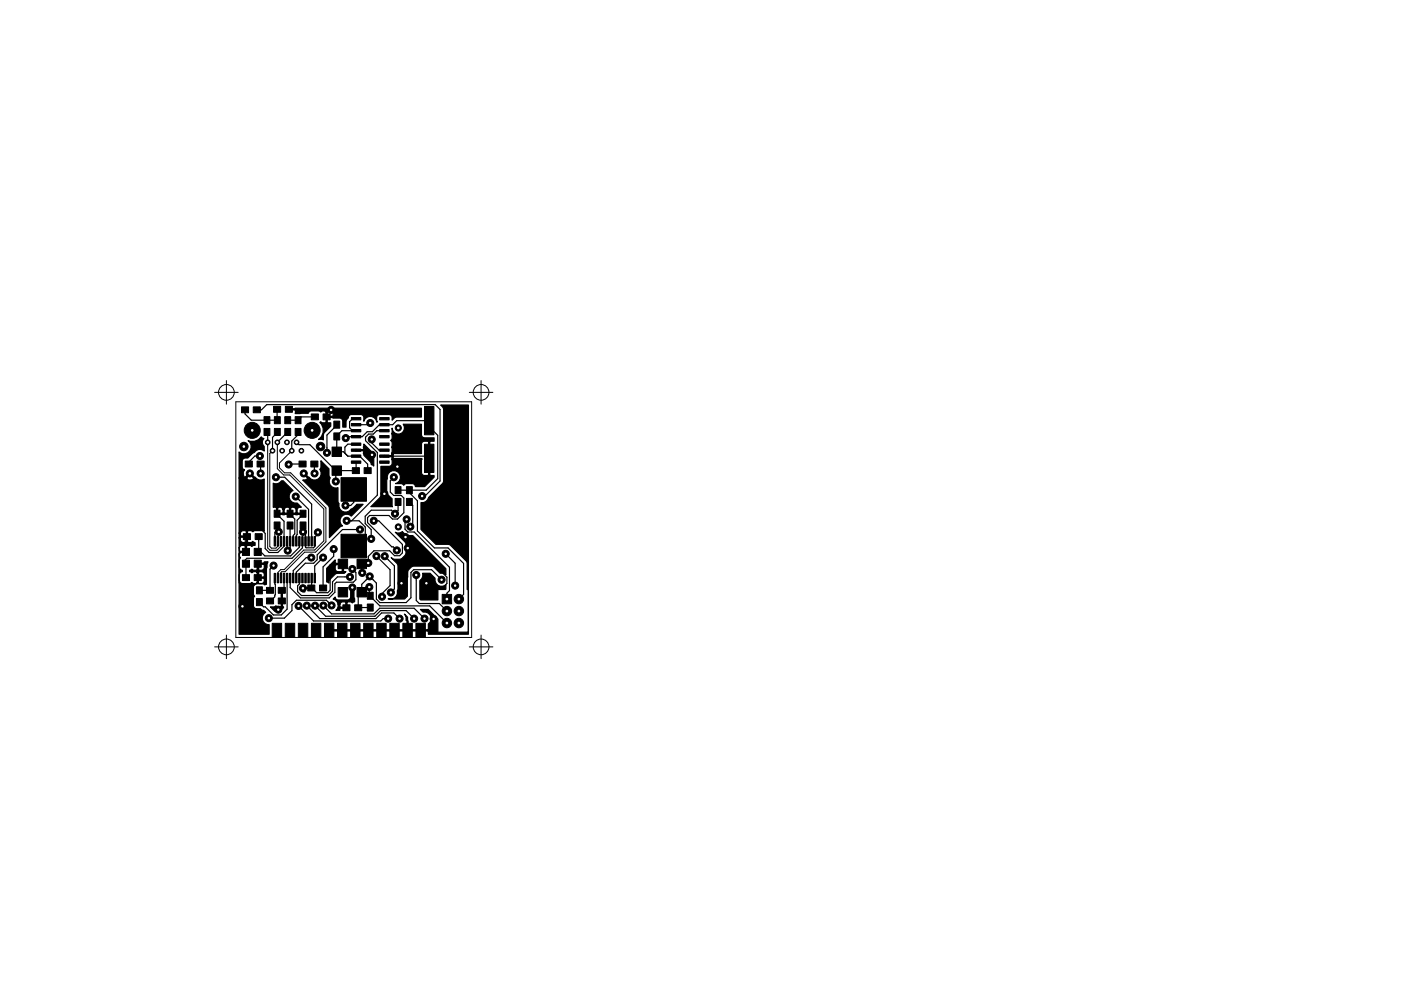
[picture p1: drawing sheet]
<svg xmlns="http://www.w3.org/2000/svg" width="297mm" height="210mm" viewBox="0 0 297 210" stroke-linecap="round" stroke-linejoin="round" font-family="sans-serif">
<g fill="none" stroke="#000" stroke-width=".21">
<path d="M45.5 83.2h5M48 80.7v5M50 85.2h50v50h-50zM56.8 93.8l-.1 22.4 .6 .5h1.4l.9-.8v-1.1M56.8 94.6h-.1M57.8 95.6l-.6 .6v19.7l.4 .4h.9l.4-.4v-1.1M58.8 93.8v5.6l1.3 1.4h1.3l7.3 7.2v6.8l-2 1.9h-2.3l-4.1 4.1h-.8l-.6 .6v1.2M61.9 95.6l-2.6 2.6v1l1 1.1h1.3l7.5 7.5v7.2l-2.2 2.1h-2.3l-4.2 4.2h-.7l-.1 .1v1.2M99.5 83.2h5M102 80.7v5M45.5 137.2h5M48 134.7v5"/>
<path d="M99.5 137.2h5M102 134.7v5"/>
<circle cx="48" cy="83.2" r="1.67"/>
<circle cx="102" cy="83.2" r="1.67"/>
<circle cx="48" cy="137.2" r="1.67"/>
<circle cx="102" cy="137.2" r="1.67"/>
</g>
<g fill="#000" stroke="#000" stroke-width=".21">
<path d="M51.2 86.3h1.5v1.3h-1.5zM52 97.8h1.5v1.3h-1.5zM53.7 86.3h1.5v1.3h-1.5zM56 88.4h1.2v1.5h-1.2zM56 90.9h1.2v1.5h-1.2zM54.5 97.8h1.5v1.3h-1.5zM58.2 88.4h1.2v1.5h-1.2zM58.2 90.9h1.2v1.5h-1.2zM58 86.2h1.5v1.3h-1.5zM60.4 90.9h1.2v1.5h-1.2zM60.4 88.4h1.2v1.5h-1.2zM60.5 86.2h1.5v1.3h-1.5z"/>
<path d="M62.6 90.9h1.2v1.5h-1.2zM62.6 88.4h1.2v1.5h-1.2zM63.4 97.8h1.5v1.3h-1.5zM65.9 97.8h1.5v1.3h-1.5zM66 87.8h1.5v1.3h-1.5zM68.5 87.8h1.5v1.3h-1.5zM70.4 98.8h2v2h-2zM70.4 94.8h2v2h-2zM70.8 91.8h1.2v1.5h-1.2zM70.8 89.3h1.2v1.5h-1.2zM74.5 97.8h2v.5h-2zM74.5 96.5h2v.5h-2z"/>
<path d="M74.5 95.3h2v.5h-2zM74.5 94h2v.5h-2zM74.5 92.4h2v.5h-2zM74.5 91.1h2v.5h-2zM74.5 89.9h2v.5h-2zM74.5 88.6h2v.5h-2zM80.5 94h2v.5h-2zM80.5 95.3h2v.5h-2zM80.5 96.5h2v.5h-2zM80.5 97.8h2v.5h-2zM80.5 88.6h2v.5h-2zM80.5 89.9h2v.5h-2z"/>
<path d="M80.5 91.1h2v.5h-2zM80.5 92.4h2v.5h-2zM90 86.2h2v6h-2zM90 94.2h2v6h-2zM51.6 113.2h1.5v1.3h-1.5zM51.4 116.3h1.5v1.5h-1.5zM54.1 113.2h1.5v1.3h-1.5zM53.9 116.3h1.5v1.5h-1.5zM58.1 108.2h1.3v1.5h-1.3zM58.1 110.7h1.3v1.5h-1.3zM58.1 113.8h.3v2h-.3zM58.8 113.8h.3v2h-.3z"/>
<path d="M59.4 113.8h.3v2h-.3zM60.1 113.8h.3v2h-.3zM60.9 108.2h1.2v1.5h-1.2zM60.9 110.7h1.2v1.5h-1.2zM60.7 113.8h.3v2h-.3zM61.4 113.8h.3v2h-.3zM62 113.8h.3v2h-.3zM62.7 113.8h.3v2h-.3zM63.3 113.8h.3v2h-.3zM63.6 108.2h1.3v1.5h-1.3zM63.6 110.7h1.3v1.5h-1.3zM64 113.8h.3v2h-.3z"/>
<path d="M64.6 113.8h.3v2h-.3zM65.3 113.8h.3v2h-.3zM65.9 113.8h.3v2h-.3zM66.6 113.8h.3v2h-.3zM74.7 99.2h1.5v1.3h-1.5zM77.2 99.2h1.5v1.3h-1.5zM72.3 101.3h5.4v5h-5.4zM72.3 113.3h5.4v5h-5.4zM83.8 103.2h1.2v1.5h-1.2zM83.8 105.7h1.2v1.5h-1.2zM86.2 103.2h1.2v1.5h-1.2zM86.2 105.7h1.2v1.5h-1.2z"/>
<path d="M51.4 121.9h1.5v1.3h-1.5zM51.4 118.8h1.5v1.5h-1.5zM54.4 124.5h1.2v1.5h-1.2zM54.4 127h1.2v1.5h-1.2zM53.9 121.9h1.5v1.3h-1.5zM53.9 118.8h1.5v1.5h-1.5zM56.5 126.9h1.5v1.2h-1.5zM57.7 132.2h2v3h-2zM56.5 124.6h1.5v1.3h-1.5zM58.1 121.6h.3v2h-.3zM59 126.9h1.5v1.2h-1.5zM58.8 121.6h.3v2h-.3z"/>
<path d="M59.4 121.6h.3v2h-.3zM60.1 121.6h.3v2h-.3zM60.5 132.2h2v3h-2zM59 124.6h1.5v1.3h-1.5zM60.7 121.6h.3v2h-.3zM61.4 121.6h.3v2h-.3zM62 121.6h.3v2h-.3zM62.7 121.6h.3v2h-.3zM63.3 132.2h2v3h-2zM63.3 121.6h.3v2h-.3zM64 121.6h.3v2h-.3zM64.6 121.6h.3v2h-.3z"/>
<path d="M65.3 124.1h1.4v1.3h-1.4zM65.3 121.6h.3v2h-.3zM66 132.2h2v3h-2zM65.9 121.6h.3v2h-.3zM66.6 121.6h.3v2h-.3zM67.7 124.1h1.6v1.3h-1.6zM68.8 132.2h2v3h-2zM71.6 132.2h2v3h-2zM71.7 124.6h2v2h-2zM71.7 118.6h2v2h-2zM72.7 128.3h1.5v1.3h-1.5zM74.3 132.2h2v3h-2z"/>
<path d="M75.2 128.3h1.5v1.3h-1.5zM77.1 132.2h2v3h-2zM75.7 118.6h2v2h-2zM75.7 124.6h2v2h-2zM77.9 128.1h1.2v1.5h-1.2zM77.9 125.6h1.2v1.5h-1.2zM79.9 132.2h2v3h-2zM82.6 132.2h2v3h-2zM85.4 132.2h2v3h-2zM88.2 132.2h2v3h-2zM93.7 126.1h2v2h-2z"/>
<circle cx="51.7" cy="94.7" r=".9"/>
<circle cx="53.5" cy="91.3" r="1.7"/>
<circle cx="55.1" cy="96.7" r=".75"/>
<circle cx="56.8" cy="93.8" r=".5"/>
<circle cx="57.8" cy="95.6" r=".5"/>
<circle cx="58.8" cy="93.8" r=".5"/>
<circle cx="59.8" cy="95.6" r=".5"/>
<circle cx="60.8" cy="93.8" r=".5"/>
<circle cx="61.2" cy="98.5" r=".75"/>
<circle cx="61.9" cy="95.6" r=".5"/>
<circle cx="62.9" cy="93.8" r=".5"/>
<circle cx="63.9" cy="95.6" r=".5"/>
<circle cx="66.2" cy="91.3" r="1.7"/>
<circle cx="68" cy="94.7" r=".9"/>
<circle cx="69.3" cy="96.1" r=".75"/>
<circle cx="70.2" cy="87" r=".75"/>
<circle cx="73.3" cy="92.9" r=".75"/>
<circle cx="78.5" cy="89.7" r=".75"/>
<circle cx="78.8" cy="93.2" r=".75"/>
<circle cx="78.9" cy="96.5" r=".75"/>
<circle cx="84.2" cy="99" r=".75"/>
<circle cx="84.4" cy="90.8" r=".65"/>
<circle cx="53" cy="100.4" r=".75"/>
<circle cx="55.3" cy="100.4" r=".75"/>
<circle cx="58" cy="120" r=".75"/>
<circle cx="58.5" cy="101.2" r=".75"/>
<circle cx="59.1" cy="112.8" r=".75"/>
<circle cx="61" cy="116.8" r=".75"/>
<circle cx="62.7" cy="105.3" r=".75"/>
<circle cx="64.2" cy="112.8" r=".75"/>
<circle cx="64.4" cy="100.4" r=".75"/>
<circle cx="66" cy="118.3" r=".75"/>
<circle cx="66.7" cy="100.4" r=".75"/>
<circle cx="67.4" cy="112.9" r=".75"/>
<circle cx="68.5" cy="118.3" r=".75"/>
<circle cx="70.8" cy="116.5" r=".75"/>
<circle cx="71.2" cy="102.1" r=".75"/>
<circle cx="73.2" cy="107.2" r=".75"/>
<circle cx="73.5" cy="110.5" r=".75"/>
<circle cx="76.3" cy="112.3" r=".75"/>
<circle cx="78.1" cy="119.4" r=".75"/>
<circle cx="78.7" cy="114.3" r=".75"/>
<circle cx="79.2" cy="110.5" r=".75"/>
<circle cx="79.8" cy="118" r=".75"/>
<circle cx="81.5" cy="104.8" r=".75"/>
<circle cx="81.6" cy="118" r=".75"/>
<circle cx="83.5" cy="101.2" r=".75"/>
<circle cx="83.7" cy="109" r=".75"/>
<circle cx="84.1" cy="116.8" r=".75"/>
<circle cx="84.4" cy="111.8" r=".65"/>
<circle cx="86" cy="113.9" r=".75"/>
<circle cx="86.2" cy="110.2" r=".75"/>
<circle cx="86.4" cy="116.3" r=".75"/>
<circle cx="87" cy="111.7" r=".75"/>
<circle cx="89.5" cy="105.2" r=".75"/>
<circle cx="94.5" cy="117.5" r=".75"/>
<circle cx="51.4" cy="128.6" r=".75"/>
<circle cx="57" cy="131.1" r=".75"/>
<circle cx="59" cy="129.3" r=".75"/>
<circle cx="63.3" cy="128.6" r=".75"/>
<circle cx="64.2" cy="124.8" r=".75"/>
<circle cx="65.1" cy="128.5" r=".75"/>
<circle cx="66.8" cy="128.5" r=".75"/>
<circle cx="68.6" cy="128.5" r=".75"/>
<circle cx="70.3" cy="128.4" r=".75"/>
<circle cx="74.2" cy="122.4" r=".75"/>
<circle cx="74.7" cy="124.6" r=".75"/>
<circle cx="74.7" cy="120.7" r=".75"/>
<circle cx="76.8" cy="121.5" r=".75"/>
<circle cx="78.3" cy="124.5" r=".75"/>
<circle cx="78.4" cy="122.3" r=".75"/>
<circle cx="81" cy="126.6" r=".75"/>
<circle cx="82.3" cy="131.2" r=".75"/>
<circle cx="82.9" cy="125.7" r=".75"/>
<circle cx="84.7" cy="131.3" r=".75"/>
<circle cx="85.1" cy="123.7" r=".75"/>
<circle cx="87.8" cy="131.2" r=".75"/>
<circle cx="88.3" cy="122" r=".75"/>
<circle cx="90" cy="131.2" r=".75"/>
<circle cx="90.4" cy="123.7" r=".75"/>
<circle cx="91.9" cy="131.3" r=".75"/>
<circle cx="93.6" cy="123" r=".75"/>
<circle cx="94.7" cy="132.2" r="1"/>
<circle cx="94.7" cy="129.6" r="1"/>
<circle cx="96.5" cy="124.2" r=".75"/>
<circle cx="97.3" cy="127.1" r="1"/>
<circle cx="97.3" cy="129.6" r="1"/>
<circle cx="97.3" cy="132.2" r="1"/>
</g>
<g fill="none" stroke="#000" stroke-width=".25">
<path d="M54.4 86.9h1l1.2-1.1h35.7l1 1.1v15.1l-3.2 3.2h-.6M55.1 96.7h-1.1l-1.3 1.3v.4M55.3 98.4v2M56.5 89l.1 .1M56.6 91.6l.2 .2v2l-.3 .3M58.7 86.8l.1 2.3h-5.5l-1.3-1.3v-.9M58.8 91.5v.3l-1 1v2.8h.1M61 91.6l-2.2 2.2M61.3 86.8h7.2l.8 .8M62.9 93.8l.5 .5h2.3l5.5 5.5h4.2l.1-1.8M63.2 91.6v.6l-1.3 1.4v2M64.1 98.4l-2.9 .1"/>
<path d="M66.7 98.4v2M66.7 88.4h-2.8l-.7 .7h-2.2M70.2 87h-.7l-.2 .2v1.2M70.7 95.2l.7 .6M71.4 95.8h1.4l.9 1h2.6l1.7 1.7v1.3M71.4 99.8l-.2 .2v2.1M71.4 90.1l-2.1 2.2v3.8M73.3 92.9l.3-.3h3.2l1-1h1.2l1.4-1.5h2.9l.8-.9h6.9v1.3l1.8 1.8v9.2l-2.4 2.5h-6M75 95.5h2.9l1 1M75 94.2h-1.3l-.6 .7v1.3M75.5 91.4h-3l-1.1 1.1v3.3M75.5 88.8h-.8l-.6 .7v1.3l.6 .6"/>
<path d="M78.5 89.7l-.4 .4h-3.1M78.8 93.2v.8l1.6 1.5h1.6M82 96.8h8.5l.5 .4M82 91.4h-2.1l-.7 .7h-1.1l-.6 .6v.8l2.5 2.5v9.1l-5.4 5.4M84.3 99h-1.1l-1.7 1.7v4.1M52.2 117.1h-1l-.5 .4v6.1l.2 .2h3.4l.3-.3v-1l.3-.2v-2.3M52.3 113.8v-1.1l.3-.2h3l.6 .7v3.2l.9 .8h1.8l1.3-1.3v-5.3l-1.5-1.6h5.6l-1.3 1.4v3l-.2 .2v1.2M53 100.4l-.6 .6v12.8l-.4 .4v2.4M54.9 113.8v2.8l1.3 1.3h5.4l1.9-1.8v-1.3M58 120l-.7 .7v4.5h-2.3M58.5 101.2h1.9l5.7 5.8v7.8M58.7 111.5v1"/>
<path d="M58.7 112.5l.4 .3M58.7 112.5l-.4 .5v1.8M61.5 109l1 1.1v3.2l-.3 .3v1.2M61.5 111.5v4.8l-.5 .5-.1-.1v-1.9M62.7 105.3l2.7 2.8v6.7M64.1 114.8v1.4l-2.2 2.2h-9.6l-.3 .4 .2 3.7M64.3 111.5v1.3M64.3 112.5l.5 .5v3.1l.1 .1h1.6l.2-.2v-2l.7-.7v-.4M66 118.3h-1.1l-2.7 2.8v1.5M68.5 118.3l-1.8 1.8v2.5M70.7 116.5v1.5l-2.2 2.3v4.4M72.7 119.6h-1.3l-1.4 1.5v4.1l-.5 .5h-2.4l-1-1-1.9 .1"/>
<path d="M73.5 110.5h2.6l1.3 1.3v1.6l-2.4 2.4M75 103.8v2.8l-.6 .6h-1.1M76.3 112.3h-3.7l-5.3 5.4v1l-.8 .8h-1.8l-1.9 1.9v1.2M76.7 119.6l.1 1.9M79.3 110.5h1l5 5v1.8l-.6 .6h-1l-1.1-1h-3.3l-1.2 1.1v1.4M79.8 118l2.9 2.9v3.3l-1.7 1.7v.7M81.6 118l2 2.1v4.8l-.7 .8M83.5 101.2l-.8 .8v2.4l.8 .7h1.6l.5 .6v3.1l-1.3 1.3h-1.1l-.7-.7h-4.1l-.5 .4v1.1l5.2 5.1h.3l.7 .8M84.4 106.5v1.8l-.7 .7-.7-.8h-4.3l-1.3 1.3v1.6l1.3 1.3v1.9M86 113.9l.4 .5v8l-1.3 1.3M86.2 110.2l-.3 .3v1.8l.6 .6h1.3l7.5 7.4v5l-.6 .6v1.2M86.4 116.3h2.2l6.1 6.2v1.3l-.6 .6h-3l-.7-.7"/>
<path d="M86.8 104v.5l1.7 1.7v6.4l3.6 3.6h2.9l3.3 3.3v6.6l-1 1M86.8 106.5l.7 .7v4l-.5 .5M94.5 117.5l2 2v4.7M54.6 123.4l-3.2 3.3v1.9M58.3 122.6l.1 3.6-.1 .4-1 .9M59.7 128.6h.1M59.7 128.6l-.7 .7M60.2 122.6v2.2l-.5 .4v3.4M60.9 122.6v6.6l-1.3 1.3h-1.6l-1.8-1.8h-.3l-.9-1M63.3 128.6l3.2 3.1h14.2l.5-.5h1.1M65.1 128.5l2.7 2.7h11.9l1.2-1.2h2.6l1.2 1.3M66.1 122.6l-.1 2.1"/>
<path d="M66.8 128.5l2.2 2.2h10.5l1.2-1.2h5.4l1.7 1.7M68.6 128.5l1.7 1.7h9l1.2-1.2h7.3l2.2 2.2M70.3 128.4l-1.1-1.1h-6.4l-.9 1v1.2l-1.6 1.6h-3.3M74.2 122.4h-2.6l-1.1 1v2l-.9 .9h-5.7l-.8-.8v-1.2l.4-.4v-1.3M74.7 124.6v2l-1.3 1.3v1M74.7 120.7l.8 .8v1.5l-.6 .5h-3.6l-.3 .3v1.9l-1.2 1.1h-6.1l-2.2-2.1v-2.1M78.2 126.4v.1M78.3 124.5v1.7l2.2 2.3h10.6l3.6 3.7M88.3 122v5.4l.6 .6h4.2l1.6 1.6M91.9 131.3v1.1l-1.3 1.3h-20.3l-.5 .5M93.6 123l-2.1-2.1h-3.8l-.6 .6v5.3l-1 1h-5.6l-.7-.7v-3.4l-1.4-1.4-1.7 1.7v1.6l-.7 .8v2.5h2.5l-.4-.4M95.2 132.2h-.2"/>
</g>
<g fill="#000" stroke="#000" stroke-width=".25">
<path d="M52.6 93.5a2.24 2.24 0 0 0 2.8-.8l.6 .3a1.09 1.09 0 0 0 0 1.7v1a1.37 1.37 0 0 0-2.1 .3l-.4 .2-1 1h-.5a.65 .65 0 0 0-.6 .6v1.5l.5 .4a1 1 0 0 0 .1 1.5l1-.9 .9 .9h.2a1.39 1.39 0 0 0 1.9 .4v11.1l-.4-.1h-1.5l-.5 .2-.4-.2h-.6l-.1 .1v2.2l.1 .2h.6l.4-.2 .5 .2v.6l-.7 .3-.4-.3h-.6l-.1 .2v1.3h-1.4l-.1 .2v.6l.2 .3-.2 .5v1.5a.64 .64 0 0 0 .6 .7v.3a.64 .64 0 0 0-.6 .6v1.3a.65 .65 0 0 0 .6 .6h1.5l.5-.2 .4 .2h.6l.1-.2v-.9h.3v.9l.1 .2 .9-.1 .2-.4v-.5l-.1-.1h-1.4v-1.3h.3v1h1.1l.1-.1v-.5l-.2-.4-.9-.1-.4 .1-.1-.1h-.6l-.4 .2-.5-.2v-.3l.5-.3 .4 .3h.6l.1-.2v-1.1h.3v1.1l.1 .2 .9-.1 .2-.4v-.6l-.1-.2h-1.4v-.2h1.4l.1-.3h.8l-.3 1.5v3.3l-.4 .1-.5-.2h-1.2a.65 .65 0 0 0-.7 .6v1.5l.3 .5-.3 .5v1.5a.65 .65 0 0 0 .7 .6h.8l.7 .4 .4 .4a1.38 1.38 0 0 0-.7 1.6 1.38 1.38 0 0 0 1.5 1v2.1h-6.4v-18.4l.2 .8h1.1v-1.1l-.1-.2-.9 .1-.3 .4v-2.1h.3v.5l.2 .4 .9 .1 .1-.2v-.9h-1.1l-.4 .1v-1h.3v.5l.1 .1h1.1v-1l-.1-.1h-.6l-.5 .5h-.3v-11.7h1.5a1.05 1.05 0 0 0 1.5 .3l.1-.3-.8-.8-.8 .8h-1.5v-5.5a1.55 1.55 0 0 0 2.2-.2 1.55 1.55 0 0 0-.3-2.2zM64.4 100.3l1 .9h.1a1.4 1.4 0 0 0 2 .4 1.4 1.4 0 0 0 .3-2l.2-.5v-1.3l1.8 1.7v1.3l.2 .6a1.39 1.39 0 0 0 .1 1.6 1.39 1.39 0 0 0 1.6 .5v2.8l.1 .5a1.45 1.45 0 0 0 .8 1.7 1.45 1.45 0 0 0 1.8-.5l.5-.2 .7-.8h1.4l-2.5 2.5a1.39 1.39 0 0 0-2.1 .1 1.39 1.39 0 0 0 .2 2l-.5 .2-2.3 2.3v-6.6l-5.6-5.7 .9-.1 .1-.3-1-.9zM75.4 95.4h1.6l.1-.2-.1-.3 .1-.7 2.1 2.1v2.6l-.5-.3-.2-.7-1.4-1.3-.1-.5 .1-.3-.1-.2-1.6 .1zM83.1 90.9a1.32 1.32 0 0 0 1.8 1.1 1.32 1.32 0 0 0 .6-2h3.9v2.2a.65 .65 0 0 0 .6 .7h2v.7h-.7l-.2 .2v6.9l.2 .2h.7v.3l-2 2h-1.9a.64 .64 0 0 0-.7-.6h-1.5l-.3 .4-.3-.3-1.4-.1a1.41 1.41 0 0 0 1-1.7 1.41 1.41 0 0 0-1.7-1 1.41 1.41 0 0 0-1.1 1.7l-.1 .4v2.4a2.16 2.16 0 0 0 1.1 1.4l.1 1.7h-4.6l2.1-2.2 .1-6.4h1.7a1.05 1.05 0 0 0 .5-1.5l.1-.3-.1-.2h-1.6v-.2h1.6l.1-.4h.3v.8l.1 .2h5.9l.1 .1-.1 .1 .1 3.1 .4 .3h.8l.2-.2v-6.9l-.2-.2h-.8l-.4 .3-.1 2.3h-5.9l-.4 .1-.1-.2 .1-.8-.1-.4 .1-.4a.88 .88 0 0 0-.3-1.1 1.13 1.13 0 0 0 .2-1.4l.1-.4zM61.1 86.7l1.5-.1h26.8v1.9h-5.3l-1 .6a.89 .89 0 0 0-.3-1.1l-2.3-.1a1.09 1.09 0 0 0-.6 1.6v.1a1.43 1.43 0 0 0-1.3-1.3 1.43 1.43 0 0 0-1.5 1v-.2a.89 .89 0 0 0-.3-1.1l-2.3-.1a.65 .65 0 0 0-.6 .8l-.5 .5v1.4h-.7v-1.3a.65 .65 0 0 0-.7-.6l-2.6-.1v.9l.1 .2h.6v.7l-1.5 1.6v1.3h-1.1a2.31 2.31 0 0 0 .3-3.7l.2-.1 .4 .2h.6l.1-.2v-2.2h.3v1h1.1l.1-.1-.1-.7-.4-.3h-.6l-.1 .1-1-.1-.4 .2-.5-.2h-1.5l-.5 .2-.1 .3-2.8 .1v-.7l-.1-.1h-1.4zM57.9 102.5a1.34 1.34 0 0 0 1.8-.5h.4l2 2.1a1.39 1.39 0 0 0-.7 1.7 1.39 1.39 0 0 0 1.6 .9l.9 .9a.7 .7 0 0 0-.9 .5v.6l.1 .2h1.3v.2h-5.8v-1.3h.3v1.1h1l.1-.2v-.6h.2v.6l.2 .2h1v-1.1h.2v1.1h1l.2-.2v-.6l-.5-.5h-.5l-.2 .2-.9-.2-.5 .5h-.2l-.5-.5h-.5l-.1 .2-1-.2zM71.1 118.8v.6l.1 .1h1.6v1.6l.2 .2h.4l-.4 .3h-1.4l-.6 .3-1 1-.3 .8-.4-.2v-2.9l.6-.7h1.2v.9l.2 .4 1.1 .1 .2-.2v-1.3l-2.7 .1zM83.8 112.9a1.21 1.21 0 0 0 1.5-.1 1.82 1.82 0 0 0 2.2 .8l7 7.1v1.3a1.29 1.29 0 0 0-1.2-.4l-1.5-1.4-4.1-.1a1.81 1.81 0 0 0-1.3 1.4v5l-.6 .6h-3.5v-.1a1.38 1.38 0 0 0 1.5-.2 1.38 1.38 0 0 0 .4-1.4l.2-.5v-4.8l-.2-.6-1.2-1.2a2 2 0 0 0 3-.7v-2.4zM59.6 125.1h.3v3.5l.2 .3-.8 .8h-1l-1-.9 .9-.1 .3-.2 .4 .3h.6l.1-.2zM64.1 124.3h.5l.2 .3h1.3v.3h-1.3l-.2 .1 .1 .6h-.5l-.3-.4v-.6zM70.6 127.1l.5-.4a.64 .64 0 0 0 .6 .6h2a.65 .65 0 0 0 .6-.7v-2l-.1-.3 1-.1-.1 .4 .1 3.1-.5 .2-.4-.2h-.6l-.1 .1v1.3h-1.4l-.1 .4h-.9l.5-.8v-.5h.4v.5l.1 .1h1.1v-1l-.1-.1h-.6l-.5 .5h-.4a1.37 1.37 0 0 0-1.1-1.1zM89.6 121.6h1.6l1.1 1.1a1.39 1.39 0 0 0 .6 1.5 1.39 1.39 0 0 0 1.6-.2v1.1h-1.7v2.2h-3.6l-.2-.2v-3.9a1.36 1.36 0 0 0 .6-1.6z"/>
<path d="M93.4 85.9h5.9v48.7h-8.5v-.6l-.1-.1h-21.1l.1-.3h16.6v-1.8l-.2-.2a1.27 1.27 0 0 0-.4-1.3l.7 .6 .1 2.7h4.2l.1-.1v-1.1a1.4 1.4 0 0 0 .5-1.7 1.4 1.4 0 0 0-1.6-.8l-.6-.6h1.7l2 2.1 .1 2.7 6.4-.1v-8.8l-.2-.1-.1-5.9-3.5-3.5-.5-.2h-2.6l-3.1-3.2v-5.7a1.39 1.39 0 0 0 1.6-1.1l2.9-2.9 .3-.6v-15.1l-.1-.3z"/>
</g>
<g fill="#fff" stroke="#fff" stroke-width=".21">
<circle cx="74.7" cy="124.6" r=".15"/>
<circle cx="59" cy="129.3" r=".15"/>
<circle cx="85.1" cy="123.7" r=".15"/>
<circle cx="90.4" cy="123.7" r=".15"/>
<circle cx="91.9" cy="131.3" r=".15"/>
<circle cx="86" cy="113.9" r=".15"/>
<circle cx="70.2" cy="87" r=".15"/>
<circle cx="84.2" cy="99" r=".15"/>
<circle cx="78.9" cy="96.5" r=".15"/>
<circle cx="86.4" cy="116.3" r=".15"/>
<circle cx="81.5" cy="104.8" r=".15"/>
<circle cx="51.4" cy="128.6" r=".15"/>
<circle cx="64.2" cy="124.8" r=".15"/>
<circle cx="61" cy="116.8" r=".15"/>
<circle cx="84.1" cy="116.8" r=".15"/>
<circle cx="70.8" cy="116.5" r=".15"/>
<circle cx="89.5" cy="105.2" r=".15"/>
<circle cx="83.5" cy="101.2" r=".15"/>
<circle cx="67.4" cy="112.9" r=".15"/>
<circle cx="59.1" cy="112.8" r=".15"/>
<circle cx="64.2" cy="112.8" r=".15"/>
<circle cx="58" cy="120" r=".15"/>
<circle cx="73.3" cy="92.9" r=".15"/>
<circle cx="78.4" cy="122.3" r=".15"/>
<circle cx="93.6" cy="123" r=".15"/>
<circle cx="68.5" cy="118.3" r=".15"/>
<circle cx="69.3" cy="96.1" r=".15"/>
<circle cx="71.2" cy="102.1" r=".15"/>
<circle cx="81" cy="126.6" r=".15"/>
<circle cx="79.8" cy="118" r=".15"/>
<circle cx="82.9" cy="125.7" r=".15"/>
<circle cx="81.6" cy="118" r=".15"/>
<circle cx="63.3" cy="128.6" r=".15"/>
<circle cx="82.3" cy="131.2" r=".15"/>
<circle cx="65.1" cy="128.5" r=".15"/>
<circle cx="84.7" cy="131.3" r=".15"/>
<circle cx="66.8" cy="128.5" r=".15"/>
<circle cx="87.8" cy="131.2" r=".15"/>
<circle cx="68.6" cy="128.5" r=".15"/>
<circle cx="90" cy="131.2" r=".15"/>
<circle cx="74.2" cy="122.4" r=".15"/>
<circle cx="86.2" cy="110.2" r=".15"/>
<circle cx="66" cy="118.3" r=".15"/>
<circle cx="88.3" cy="122" r=".15"/>
<circle cx="76.3" cy="112.3" r=".15"/>
<circle cx="78.3" cy="124.5" r=".15"/>
<circle cx="78.5" cy="89.7" r=".15"/>
<circle cx="78.8" cy="93.2" r=".15"/>
<circle cx="78.1" cy="119.4" r=".15"/>
<circle cx="79.2" cy="110.5" r=".15"/>
<circle cx="87" cy="111.7" r=".15"/>
<circle cx="83.7" cy="109" r=".15"/>
<circle cx="78.7" cy="114.3" r=".15"/>
<circle cx="96.5" cy="124.2" r=".15"/>
<circle cx="94.5" cy="117.5" r=".15"/>
<circle cx="70.3" cy="128.4" r=".15"/>
<circle cx="57" cy="131.1" r=".15"/>
<circle cx="73.5" cy="110.5" r=".15"/>
<circle cx="73.2" cy="107.2" r=".15"/>
<circle cx="74.7" cy="120.7" r=".15"/>
<circle cx="58.5" cy="101.2" r=".15"/>
<circle cx="55.1" cy="96.7" r=".15"/>
<circle cx="61.2" cy="98.5" r=".15"/>
<circle cx="62.7" cy="105.3" r=".15"/>
<circle cx="76.8" cy="121.5" r=".15"/>
<circle cx="94.8" cy="127.1" r=".17"/>
<circle cx="97.3" cy="127.1" r=".17"/>
<circle cx="94.8" cy="129.6" r=".17"/>
<circle cx="97.3" cy="129.6" r=".17"/>
<circle cx="94.8" cy="132.2" r=".17"/>
<circle cx="97.3" cy="132.2" r=".17"/>
<circle cx="84.4" cy="111.8" r=".17"/>
<circle cx="84.4" cy="90.8" r=".17"/>
<circle cx="68" cy="94.7" r=".17"/>
<circle cx="51.7" cy="94.7" r=".17"/>
<circle cx="66.2" cy="91.3" r=".17"/>
<circle cx="53.5" cy="91.3" r=".17"/>
<circle cx="53" cy="100.4" r=".17"/>
<circle cx="66.7" cy="100.4" r=".17"/>
<circle cx="64.4" cy="100.4" r=".17"/>
<circle cx="55.3" cy="100.4" r=".17"/>
<circle cx="56.8" cy="93.8" r=".17"/>
<circle cx="58.8" cy="93.8" r=".17"/>
<circle cx="60.8" cy="93.8" r=".17"/>
<circle cx="62.9" cy="93.8" r=".17"/>
<circle cx="57.8" cy="95.6" r=".17"/>
<circle cx="59.8" cy="95.6" r=".17"/>
<circle cx="61.9" cy="95.6" r=".17"/>
<circle cx="63.9" cy="95.6" r=".17"/>
</g>
</svg>
